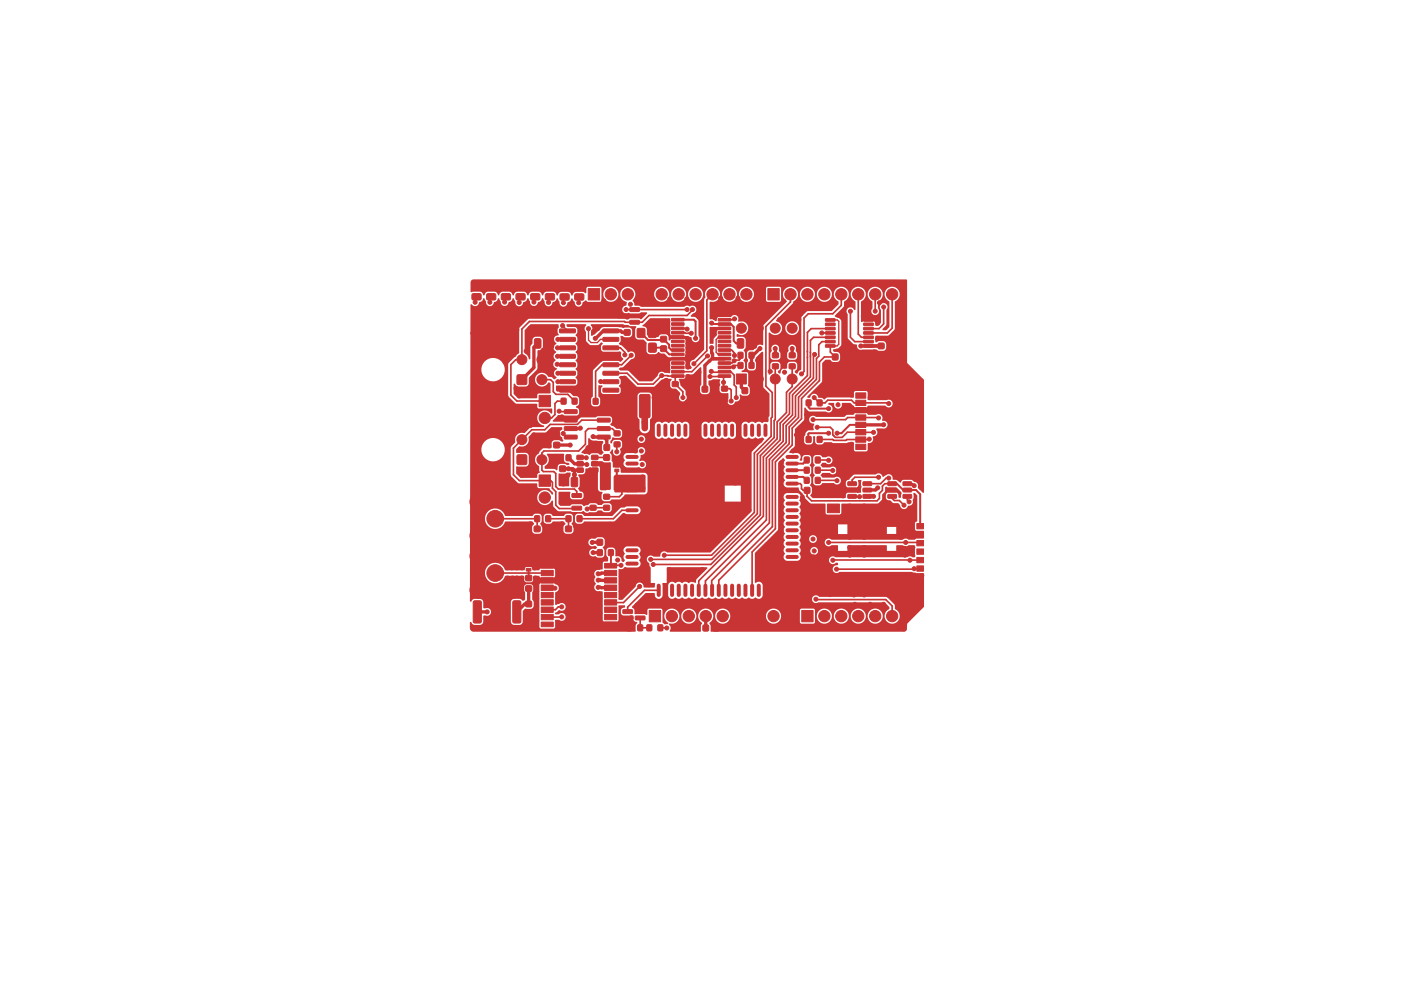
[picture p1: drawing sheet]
<svg xmlns="http://www.w3.org/2000/svg" width="210mm" height="148mm" viewBox="0 0 210 148" stroke-linecap="round" stroke-linejoin="round" font-family="sans-serif">
<g fill="#c83434" stroke="#c83434" stroke-width=".15">
<path d="M110.6 50.8h.6l.3 .1v1.1l-.2 .2h-.6l-.2-.1z"/>
<path d="M112.5 50.8h.6l.3 .1v1.1l-.2 .2h-.6l-.2-.1z"/>
<path d="M92.2 69.7h.5l.1 .3h-.6z"/>
<path d="M92.2 70.4h.5l.1 .3h-.6z"/>
<path d="M120.6 71.6h.7v.8h-.7z"/>
<path d="M122.2 71.6h.7v.8h-.7z"/>
<path d="M78.8 90.2h.9v.8h-.9z"/>
<path d="M78.8 91.7h.9v.8h-.9z"/>
<path d="M120.6 73.1h.8v.8h-.8z"/>
<path d="M122.1 73.1h.8v.8h-.8z"/>
<path d="M95.6 49.3h1v1.3h-1z"/>
<path d="M95.6 51.5h1v1.3h-1z"/>
<path d="M97.3 51.5h1v1.3h-1z"/>
<path d="M97.3 49.3h1v1.3h-1z"/>
<path d="M137.4 78.5h1v.8h-1z"/>
<path d="M137.4 81h1v.8h-1z"/>
<path d="M137.4 83.6h1v.8h-1z"/>
<path d="M137.4 79.8h1v.8h-1z"/>
<path d="M137.4 82.3h1v.8h-1z"/>
<path d="M137.4 84.9h1v.8h-1z"/>
<path d="M124 75.6h1.8v1.3h-1.8z"/>
<path d="M124 87.3h1.8v1.3h-1.8z"/>
<path d="M132.8 75.6h1.8v1.3h-1.8z"/>
<path d="M132.8 87.3h1.8v1.3h-1.8z"/>
<path d="M95.9 59.2l1.3-.1 .2 .2v3.1l-.1 .2h-1.2l-.2-.1z"/>
<path d="M95.9 53.6l1.3-.1 .2 .2v3.1l-.1 .2h-1.2l-.2-.1z"/>
<path d="M81.8 42.2h1.2l.1 .2v.6l-.2 .1h-1l-.2-.2z"/>
<path d="M81.8 44.1l1.2-.1 .1 .3v.5l-.2 .2h-1l-.2-.2z"/>
<path d="M84.9 68.2h.7v.9h-.7z"/>
<path d="M83.2 68.2h.7v.9h-.7z"/>
<path d="M85.7 71.6h.7l.2 .1v1.1l-.1 .2h-.6l-.3-.1z"/>
<path d="M87.6 71.6h.7l.2 .1v1.1l-.1 .2h-.6l-.3-.1z"/>
<path d="M83.9 49.4l2.2-.1 .2 .1v.4l-.2 .1h-2.1l-.1-.1z"/>
<path d="M83.9 50.6h2.2l.2 .1v.3l-.2 .2h-2.1l-.1-.2z"/>
<path d="M83.9 51.9h2.2l.2 .1v.3l-.2 .2h-2.1l-.1-.2z"/>
<path d="M83.9 53.2l2.2-.1 .2 .1v.4l-.2 .1h-2.1l-.1-.1z"/>
<path d="M83.9 54.4h2.2l.2 .1v.3l-.2 .2h-2.1l-.1-.2z"/>
<path d="M83.9 55.7h2.2l.2 .1v.3l-.2 .2h-2.1l-.1-.2z"/>
<path d="M83.9 57l2.2-.1 .2 .1v.4l-.2 .1h-2.1l-.1-.1z"/>
<path d="M83.9 58.3l2.2-.1 .2 .1v.4l-.2 .1h-2.1l-.1-.1z"/>
<path d="M90.4 58.3l2.2-.1 .2 .1v.4l-.2 .1h-2.1l-.1-.1z"/>
<path d="M90.4 57l2.2-.1 .2 .1v.4l-.2 .1h-2.1l-.1-.1z"/>
<path d="M90.4 55.7h2.2l.2 .1v.3l-.2 .2h-2.1l-.1-.2z"/>
<path d="M90.4 54.4h2.2l.2 .1v.3l-.2 .2h-2.1l-.1-.2z"/>
<path d="M90.4 53.2l2.2-.1 .2 .1v.4l-.2 .1h-2.1l-.1-.1z"/>
<path d="M90.4 51.9h2.2l.2 .1v.3l-.2 .2h-2.1l-.1-.2z"/>
<path d="M90.4 50.6h2.2l.2 .1v.3l-.2 .2h-2.1l-.1-.2z"/>
<path d="M90.4 49.4l2.2-.1 .2 .1v.4l-.2 .1h-2.1l-.1-.1z"/>
<path d="M90.6 93.3h1.8v.7h-1.8z"/>
<path d="M90.6 92.1h1.8v.8h-1.8z"/>
<path d="M90.6 91h1.8v.8h-1.8z"/>
<path d="M90.6 89.9h1.8v.8h-1.8z"/>
<path d="M90.6 88.8h1.8v.8h-1.8z"/>
<path d="M90.6 87.7h1.8v.8h-1.8z"/>
<path d="M90.6 86.6h1.8v.8h-1.8z"/>
<path d="M90.6 85.5h1.8v.8h-1.8z"/>
<path d="M90.6 84.5h1.8v.7h-1.8z"/>
<path d="M81.1 84.5h1.8v.7h-1.8z"/>
<path d="M81.1 85.5h1.8v.8h-1.8z"/>
<path d="M81.1 86.6h1.8v.8h-1.8z"/>
<path d="M81.1 87.7h1.8v.8h-1.8z"/>
<path d="M81.1 88.8h1.8v.8h-1.8z"/>
<path d="M81.1 89.9h1.8v.8h-1.8z"/>
<path d="M81.1 91h1.8v.8h-1.8z"/>
<path d="M81.1 92.1h1.8v.8h-1.8z"/>
<path d="M81.1 93.3h1.8v.7h-1.8z"/>
<path d="M78.9 84.5h.7v.4h-.7z"/>
<path d="M78.9 85.2h.7v.4h-.7z"/>
<path d="M107.7 47.8l1.7-.1 .1 .3-.1 .1h-1.6l-.1-.1z"/>
<path d="M107.7 48.4h1.7l.1 .3-.1 .1h-1.6l-.1-.1z"/>
<path d="M107.7 49.1l1.7-.1 .1 .3-.1 .1h-1.6l-.1-.1z"/>
<path d="M107.7 49.7h1.7l.1 .3-.1 .1h-1.6l-.1-.1z"/>
<path d="M107.7 50.4l1.7-.1 .1 .3-.1 .1h-1.6l-.1-.1z"/>
<path d="M107.7 51h1.7l.1 .3-.1 .1h-1.6l-.1-.1z"/>
<path d="M107.7 51.7l1.7-.1 .1 .3-.1 .1h-1.6l-.1-.1z"/>
<path d="M107.7 52.3h1.7l.1 .3-.1 .1h-1.6l-.1-.1z"/>
<path d="M107.7 53l1.7-.1 .1 .3-.1 .1h-1.6l-.1-.1z"/>
<path d="M107.7 53.6h1.7l.1 .3-.1 .1h-1.6l-.1-.1z"/>
<path d="M107.7 54.3l1.7-.1 .1 .3-.1 .1h-1.6l-.1-.1z"/>
<path d="M107.7 54.9h1.7l.1 .3-.1 .1h-1.6l-.1-.1z"/>
<path d="M107.7 55.6l1.7-.1 .1 .3-.1 .1h-1.6l-.1-.1z"/>
<path d="M107.7 56.2h1.7l.1 .3-.1 .1h-1.6l-.1-.1z"/>
<path d="M100.7 56.2h1.7l.1 .3-.1 .1h-1.6l-.2-.1z"/>
<path d="M100.7 55.6l1.7-.1 .1 .3-.1 .1h-1.6l-.2-.1z"/>
<path d="M100.7 54.9h1.7l.1 .3-.1 .1h-1.6l-.2-.1z"/>
<path d="M100.7 54.3l1.7-.1 .1 .3-.1 .1h-1.6l-.2-.1z"/>
<path d="M100.7 53.6h1.7l.1 .3-.1 .1h-1.6l-.2-.1z"/>
<path d="M100.7 53l1.7-.1 .1 .3-.1 .1h-1.6l-.2-.1z"/>
<path d="M100.7 52.3h1.7l.1 .3-.1 .1h-1.6l-.2-.1z"/>
<path d="M100.7 51.7l1.7-.1 .1 .3-.1 .1h-1.6l-.2-.1z"/>
<path d="M100.7 51h1.7l.1 .3-.1 .1h-1.6l-.2-.1z"/>
<path d="M100.7 50.4l1.7-.1 .1 .3-.1 .1h-1.6l-.2-.1z"/>
<path d="M100.7 49.7h1.7l.1 .3-.1 .1h-1.6l-.2-.1z"/>
<path d="M100.7 49.1l1.7-.1 .1 .3-.1 .1h-1.6l-.2-.1z"/>
<path d="M100.7 48.4h1.7l.1 .3-.1 .1h-1.6l-.2-.1z"/>
<path d="M100.7 47.8l1.7-.1 .1 .3-.1 .1h-1.6l-.2-.1z"/>
<path d="M127.1 72.3l1.2-.1 .1 .5-.2 .1h-1l-.1-.1z"/>
<path d="M127.1 73.2h1.2l.1 .5-.2 .1h-1l-.1-.2z"/>
<path d="M127.1 74.2l1.2-.1 .1 .5-.2 .1h-1l-.1-.1z"/>
<path d="M129.4 74.2l1.2-.1 .1 .5-.2 .1h-1.1l-.1-.1z"/>
<path d="M129.4 73.2h1.2l.1 .5-.2 .1h-1.1l-.1-.2z"/>
<path d="M129.4 72.3l1.2-.1 .1 .5-.2 .1h-1.1l-.1-.1z"/>
<path d="M92.1 71.5h.8v2h-.8z"/>
<path d="M90.1 71.5h.8v2h-.8z"/>
<path d="M84.8 78.9h.8v.8h-.8z"/>
<path d="M84.8 80.5h.8v.7h-.8z"/>
<path d="M80.8 59.3h1.7v1.7h-1.7z"/>
<path d="M77.6 56.3h1.3v1.3h-1.3z"/>
<path d="M120.9 60h.7v.8h-.7z"/>
<path d="M122.5 60h.7v.8h-.7z"/>
<path d="M133.1 72.3l1.2-.1 .1 .5-.2 .1h-1l-.1-.1z"/>
<path d="M133.1 73.2h1.2l.1 .5-.2 .1h-1l-.1-.2z"/>
<path d="M133.1 74.2l1.2-.1 .1 .5-.2 .1h-1l-.1-.1z"/>
<path d="M135.4 74.2l1.2-.1 .1 .5-.2 .1h-1.1l-.1-.1z"/>
<path d="M135.4 73.2h1.2l.1 .5-.2 .1h-1.1l-.1-.2z"/>
<path d="M135.4 72.3l1.2-.1 .1 .5-.2 .1h-1.1l-.1-.1z"/>
<path d="M110.7 52.9h.6v.8h-.6z"/>
<path d="M112.3 52.9h.7v.8h-.7z"/>
<path d="M129.5 51.7h1.4v.3l-1.4 .1z"/>
<path d="M129.5 51.1l1.4-.1v.4h-1.4z"/>
<path d="M129.5 50.4h1.4v.3l-1.4 .1z"/>
<path d="M129.5 49.8l1.4-.1v.4h-1.4z"/>
<path d="M129.5 49.1h1.4v.3l-1.4 .1z"/>
<path d="M129.5 48.5l1.4-.1v.4h-1.4z"/>
<path d="M129.5 47.8h1.4v.3l-1.4 .1z"/>
<path d="M123.8 47.8h1.3l.1 .3-1.4 .1z"/>
<path d="M123.8 48.5l1.3-.1 .1 .4h-1.4z"/>
<path d="M123.8 49.1h1.3l.1 .3-1.4 .1z"/>
<path d="M123.8 49.8l1.3-.1 .1 .4h-1.4z"/>
<path d="M123.8 50.4h1.3l.1 .3-1.4 .1z"/>
<path d="M123.8 51.1l1.3-.1 .1 .4h-1.4z"/>
<path d="M123.8 51.7h1.3l.1 .3-1.4 .1z"/>
<path d="M99.1 50.5h.8v.7h-.8z"/>
<path d="M99.1 48.9h.8v.8h-.8z"/>
<path d="M100.8 57.3h.8v.6h-.8z"/>
<path d="M100.8 58.9h.8v.7h-.8z"/>
<path d="M88.7 68.3h.8l.2 .1-.1 .4-.1 .1h-.7l-.1-.1z"/>
<path d="M88.7 69.2h.8l.2 .2-.1 .4-.1 .1h-.7l-.1-.2z"/>
<path d="M88.7 70.2h.8l.2 .1-.1 .4-.1 .1h-.7l-.1-.1z"/>
<path d="M86.5 70.2h.8l.2 .1-.1 .4-.1 .1h-.7l-.1-.1z"/>
<path d="M86.5 69.2h.8l.2 .2-.1 .4-.1 .1h-.7l-.1-.2z"/>
<path d="M86.5 68.3h.8l.2 .1-.1 .4-.1 .1h-.7l-.1-.1z"/>
<path d="M90.5 68.2h.8v.8h-.8z"/>
<path d="M90.5 69.8h.8v.7h-.8z"/>
<path d="M73 42.2h1.2l.1 .2v.6l-.2 .1h-1l-.2-.2z"/>
<path d="M73 44.1l1.2-.1 .1 .3v.5l-.2 .2h-1l-.2-.2z"/>
<path d="M95.6 93.7h.7v.9h-.7z"/>
<path d="M94 93.7h.7v.9h-.7z"/>
<path d="M78.8 86.3h.9v.8h-.9z"/>
<path d="M78.8 87.9h.9v.7h-.9z"/>
<path d="M124.8 53.1h.8v.8h-.8z"/>
<path d="M126.4 53.1h.7v.8h-.7z"/>
<path d="M85.8 59.7h.7v.9h-.7z"/>
<path d="M84.1 59.7h.7v.9h-.7z"/>
<path d="M115.8 54.6h.8v.7h-.8z"/>
<path d="M115.8 52.9h.8v.7h-.8z"/>
<path d="M93.4 91.5l1.3-.1 .1 .5-.1 .1h-1.3l-.1-.1z"/>
<path d="M95.3 90.5h1.3l.1 .5-.2 .1h-1.2l-.1-.2z"/>
<path d="M95.3 92.4h1.3l.1 .5-.2 .1h-1.2l-.1-.2z"/>
<path d="M86.5 77.4h.7v.8h-.7z"/>
<path d="M84.9 77.4h.7v.8h-.7z"/>
<path d="M111.3 58.2h.7v.8h-.7z"/>
<path d="M112.8 58.2h.8v.8h-.8z"/>
<path d="M120.9 65.5h.7v.8h-.7z"/>
<path d="M122.5 65.5h.7v.8h-.7z"/>
<path d="M120.6 70.1h.7v.8h-.7z"/>
<path d="M122.2 70.1h.7v.8h-.7z"/>
<path d="M99.1 51.9h.8v.8h-.8z"/>
<path d="M99.1 53.5h.8v.7h-.8z"/>
<path d="M97 93.7h.7v.9h-.7z"/>
<path d="M98.6 93.7h.7v.9h-.7z"/>
<path d="M88.5 74.1h.8v.7h-.8z"/>
<path d="M88.5 75.8h.8v.7h-.8z"/>
<path d="M128.3 66.6h1.5v.8h-1.5z"/>
<path d="M128.3 65.5h1.5v.8h-1.5z"/>
<path d="M128.3 64.4h1.5v.8h-1.5z"/>
<path d="M128.3 63.3h1.5v.8h-1.5z"/>
<path d="M128.3 62.2h1.5v.8h-1.5z"/>
<path d="M128.3 61.1h1.5v.8h-1.5z"/>
<path d="M128.3 60h1.5v.8h-1.5z"/>
<path d="M128.3 58.9h1.5v.8h-1.5z"/>
<path d="M125.5 70.1l.3-.1h1.5l.1 .3v1l-.3 .1-1.5-.1-.2-.3z"/>
<path d="M133.8 70.1l.3-.1h1.5l.1 .3v1l-.3 .1-1.5-.1-.2-.3z"/>
<path d="M125.5 56.4l.3-.2 1.5 .1 .1 .3v.9l-.3 .2-1.5-.1-.2-.3z"/>
<path d="M133.8 56.4l.3-.2 1.5 .1 .1 .3v.9l-.3 .2-1.5-.1-.2-.3z"/>
<path d="M120.6 68.6h.7v.8h-.7z"/>
<path d="M122.2 68.6h.7v.8h-.7z"/>
<path d="M85.8 75.9h1.3l.1 .5-.2 .1h-1.2l-.1-.2z"/>
<path d="M85.8 74h1.3l.1 .5-.2 .1h-1.2l-.1-.2z"/>
<path d="M83.9 75h1.3l.1 .5h-.1h-1.3l-.1-.1z"/>
<path d="M89.5 80.9h.8v.8h-.8z"/>
<path d="M91.1 80.9h.8v.8h-.8z"/>
<path d="M131.7 51.5h.8v.8h-.8z"/>
<path d="M131.7 53h.8v.8h-.8z"/>
<path d="M89.6 82.5h.7v.8h-.7z"/>
<path d="M91.2 82.5h.7v.8h-.7z"/>
<path d="M80.8 71.2h1.7v1.7h-1.7z"/>
<path d="M105.4 93.8h.8v.8h-.8z"/>
<path d="M107 93.8h.7v.8h-.7z"/>
<path d="M77.6 68.3h1.3v1.3h-1.3z"/>
<path d="M88.9 59.8h.7v.8h-.7z"/>
<path d="M90.6 59.8h.7v.8h-.7z"/>
<path d="M84.6 61.5l1.8-.1 .1 .5-.1 .1h-1.7l-.1-.1z"/>
<path d="M84.6 62.7h1.8l.1 .5-.1 .1h-1.7l-.1-.2z"/>
<path d="M84.6 64h1.8l.1 .5-.1 .1h-1.7l-.1-.2z"/>
<path d="M84.6 65.3h1.8l.1 .4-.1 .1h-1.7l-.1-.1z"/>
<path d="M89.6 65.3h1.8l.1 .4-.2 .1h-1.7l-.1-.1z"/>
<path d="M89.6 64h1.8l.1 .5-.2 .1h-1.7l-.1-.2z"/>
<path d="M89.6 62.7h1.8l.1 .5-.2 .1h-1.7l-.1-.2z"/>
<path d="M89.6 61.5l1.8-.1 .1 .5-.2 .1h-1.7l-.1-.1z"/>
<path d="M108.2 59.6h.8v.7h-.8z"/>
<path d="M108.2 57.9h.8v.7h-.8z"/>
<path d="M110.4 56.1h1.5v1.5h-1.5z"/>
<path d="M75.2 42.2h1.2l.1 .2v.6l-.2 .1h-1l-.2-.2z"/>
<path d="M75.2 44.1l1.2-.1 .1 .3v.5l-.2 .2h-1l-.2-.2z"/>
<path d="M86.2 42.2h1.2l.1 .2v.6l-.2 .1h-1l-.2-.2z"/>
<path d="M86.2 44.1h1.2l.1 .2v.6l-.2 .1h-1l-.2-.2z"/>
<path d="M105.3 57.9h.7v.9h-.7z"/>
<path d="M103.7 57.9h.8v.9h-.8z"/>
<path d="M112.3 54.4h.7v.8h-.7z"/>
<path d="M110.7 54.4h.6v.8h-.6z"/>
<path d="M71 90.2l.9-.1 .2 .1 .1 3-.2 .2h-.8l-.2-.1z"/>
<path d="M76.9 90.2l.9-.1 .3 .1v3l-.2 .2h-.8l-.2-.1z"/>
<path d="M94.4 48.1l1.4-.1v.5l-.1 .1h-1.2l-.1-.1z"/>
<path d="M94.4 46.2l1.4-.1v.5l-.1 .1h-1.2l-.1-.1z"/>
<path d="M92.6 47.1h1.3l.1 .5-.2 .1h-1.2l-.1-.2z"/>
<path d="M118.3 52.9h.9v.7h-.9z"/>
<path d="M118.3 54.6h.9v.7h-.9z"/>
<path d="M81.8 77.4h.7v.8h-.7z"/>
<path d="M80.2 77.4h.7v.8h-.7z"/>
<path d="M90.5 75.8h.8v.7h-.8z"/>
<path d="M90.5 74.1h.8v.7h-.8z"/>
<path d="M80.1 78.9h.8v.8h-.8z"/>
<path d="M80.1 80.5h.8v.7h-.8z"/>
<path d="M79.6 42.2h1.2l.1 .2v.6l-.2 .1h-1l-.2-.2z"/>
<path d="M79.6 44.1l1.2-.1 .1 .3v.5l-.2 .2h-1l-.2-.2z"/>
<path d="M92.1 64.6h.8v.7h-.8z"/>
<path d="M92.1 66.3h.8v.7h-.8z"/>
<path d="M83.9 69.9h.8v.8h-.8z"/>
<path d="M83.9 71.5h.8v.7h-.8z"/>
<path d="M97.3 91.5h1.7v1.7h-1.7z"/>
<path d="M77.4 42.2h1.2l.1 .2v.6l-.2 .1h-1l-.2-.2z"/>
<path d="M77.4 44.1l1.2-.1 .1 .3v.5l-.2 .2h-1l-.2-.2z"/>
<path d="M93.6 51h.8v.8h-.8z"/>
<path d="M93.6 49.5h.8v.7h-.8z"/>
<path d="M84 42.2h1.2l.1 .2v.6l-.2 .1h-1l-.2-.2z"/>
<path d="M84 44.1h1.2l.1 .2v.6l-.2 .1h-1l-.2-.2z"/>
<path d="M90.6 66.7h.7v.8h-.7z"/>
<path d="M89 66.7h.8v.8h-.8z"/>
<path d="M83 66.4h.8v.7h-.8z"/>
<path d="M83 64.8h.8v.8h-.8z"/>
<path d="M70.8 42.2h1.2l.1 .2v.6l-.2 .1h-1l-.2-.2z"/>
<path d="M70.8 44.1l1.2-.1 .1 .3v.5l-.2 .2h-1l-.2-.2z"/>
<path d="M120.2 91.5h1.7v1.7h-1.7z"/>
<path d="M115.1 43.3h1.7v1.7h-1.7z"/>
<path d="M88.2 43.3h1.7v1.7h-1.7z"/>
<path d="M80.2 50.8h.6l.3 .1v1.1l-.2 .2h-.6l-.2-.1z"/>
<path d="M82.1 50.8h.6l.3 .1v1.1l-.2 .2h-.6l-.2-.1z"/>
<circle cx="81.7" cy="62.7" r=".85"/>
<circle cx="78.2" cy="53.9" r=".75"/>
<circle cx="81.2" cy="56.9" r=".75"/>
<circle cx="81.2" cy="53.9" r=".75"/>
<circle cx="74.2" cy="77.8" r="1.25"/>
<circle cx="76.8" cy="80.3" r="1.25"/>
<circle cx="76.8" cy="75.2" r="1.25"/>
<circle cx="71.7" cy="80.3" r="1.25"/>
<circle cx="71.7" cy="75.2" r="1.25"/>
<circle cx="81.7" cy="74.6" r=".85"/>
<circle cx="78.2" cy="65.9" r=".75"/>
<circle cx="81.2" cy="68.9" r=".75"/>
<circle cx="81.2" cy="65.9" r=".75"/>
<circle cx="74.2" cy="85.9" r="1.25"/>
<circle cx="76.8" cy="88.5" r="1.25"/>
<circle cx="76.8" cy="83.4" r="1.25"/>
<circle cx="71.7" cy="88.5" r="1.25"/>
<circle cx="71.7" cy="83.4" r="1.25"/>
<circle cx="111.1" cy="49.2" r=".75"/>
<circle cx="113.7" cy="49.2" r=".75"/>
<circle cx="116.2" cy="49.2" r=".75"/>
<circle cx="118.7" cy="49.2" r=".75"/>
<circle cx="118.7" cy="56.8" r=".75"/>
<circle cx="116.2" cy="56.8" r=".75"/>
<circle cx="113.7" cy="56.8" r=".75"/>
<circle cx="100.7" cy="92.4" r=".85"/>
<circle cx="103.3" cy="92.4" r=".85"/>
<circle cx="105.8" cy="92.4" r=".85"/>
<circle cx="108.3" cy="92.4" r=".85"/>
<circle cx="110.9" cy="92.4" r=".85"/>
<circle cx="113.4" cy="92.4" r=".85"/>
<circle cx="116" cy="92.4" r=".85"/>
<circle cx="123.6" cy="92.4" r=".85"/>
<circle cx="126.1" cy="92.4" r=".85"/>
<circle cx="128.7" cy="92.4" r=".85"/>
<circle cx="131.2" cy="92.4" r=".85"/>
<circle cx="133.7" cy="92.4" r=".85"/>
<circle cx="118.5" cy="44.1" r=".85"/>
<circle cx="121" cy="44.1" r=".85"/>
<circle cx="123.6" cy="44.1" r=".85"/>
<circle cx="126.1" cy="44.1" r=".85"/>
<circle cx="128.7" cy="44.1" r=".85"/>
<circle cx="131.2" cy="44.1" r=".85"/>
<circle cx="133.7" cy="44.1" r=".85"/>
<circle cx="91.6" cy="44.1" r=".85"/>
<circle cx="94.1" cy="44.1" r=".85"/>
<circle cx="96.6" cy="44.1" r=".85"/>
<circle cx="99.2" cy="44.1" r=".85"/>
<circle cx="101.7" cy="44.1" r=".85"/>
<circle cx="104.3" cy="44.1" r=".85"/>
<circle cx="106.8" cy="44.1" r=".85"/>
<circle cx="109.3" cy="44.1" r=".85"/>
<circle cx="111.9" cy="44.1" r=".85"/>
<circle cx="80" cy="82.5" r=".3"/>
<circle cx="87.5" cy="80" r=".3"/>
<circle cx="82.5" cy="80" r=".3"/>
<circle cx="82.5" cy="82.5" r=".3"/>
<circle cx="87.5" cy="82.5" r=".3"/>
<circle cx="85" cy="82.5" r=".3"/>
<circle cx="87.5" cy="85" r=".3"/>
<circle cx="85" cy="85" r=".3"/>
<circle cx="85" cy="87.5" r=".3"/>
<circle cx="85" cy="90" r=".3"/>
<circle cx="87.5" cy="90" r=".3"/>
<circle cx="87.5" cy="87.5" r=".3"/>
<circle cx="87.2" cy="90.8" r=".3"/>
<circle cx="86.2" cy="78.9" r=".3"/>
<circle cx="87.5" cy="78.9" r=".3"/>
<circle cx="92.5" cy="78.5" r=".3"/>
<circle cx="91.4" cy="80.4" r=".3"/>
<circle cx="91.4" cy="78.6" r=".3"/>
<circle cx="88" cy="69.7" r=".3"/>
<circle cx="87.9" cy="68.6" r=".3"/>
<circle cx="88.1" cy="67.1" r=".3"/>
<circle cx="89.6" cy="49.3" r=".3"/>
<circle cx="89.2" cy="50.7" r=".3"/>
<circle cx="88.2" cy="49.3" r=".3"/>
<circle cx="95.9" cy="87.9" r=".3"/>
<circle cx="110.4" cy="59.6" r=".3"/>
<circle cx="94.6" cy="53.3" r=".3"/>
<circle cx="93.9" cy="46.4" r=".3"/>
<circle cx="130.3" cy="65.8" r=".3"/>
<circle cx="137" cy="85.3" r=".3"/>
<circle cx="84.4" cy="65" r=".3"/>
<circle cx="108.5" cy="57.3" r=".3"/>
<circle cx="117.1" cy="79.6" r=".3"/>
<circle cx="126.4" cy="74.4" r=".3"/>
<circle cx="127.6" cy="66.6" r=".3"/>
<circle cx="120.3" cy="74.6" r=".3"/>
<circle cx="117.3" cy="73.6" r=".3"/>
<circle cx="117.1" cy="69.4" r=".3"/>
<circle cx="106.6" cy="55.7" r=".3"/>
<circle cx="99.2" cy="56.3" r=".3"/>
<circle cx="129" cy="51.9" r=".3"/>
<circle cx="104.3" cy="50.7" r=".3"/>
<circle cx="96.1" cy="65.8" r=".3"/>
<circle cx="118.7" cy="52.3" r=".3"/>
<circle cx="133.2" cy="60.5" r=".3"/>
<circle cx="133.2" cy="71.7" r=".3"/>
<circle cx="84.2" cy="91" r=".3"/>
<circle cx="117.6" cy="55.8" r=".3"/>
<circle cx="132.5" cy="46" r=".3"/>
<circle cx="101.3" cy="59.9" r=".3"/>
<circle cx="98" cy="59.6" r=".3"/>
<circle cx="93.6" cy="56.7" r=".3"/>
<circle cx="127.5" cy="46.7" r=".3"/>
<circle cx="131.2" cy="46.7" r=".3"/>
<circle cx="73.4" cy="45.3" r=".3"/>
<circle cx="71.2" cy="45.3" r=".3"/>
<circle cx="116.2" cy="52.3" r=".3"/>
<circle cx="93.2" cy="71.7" r=".3"/>
<circle cx="113.9" cy="52.3" r=".3"/>
<circle cx="75.6" cy="45.3" r=".3"/>
<circle cx="84.3" cy="48.8" r=".3"/>
<circle cx="123.2" cy="49.9" r=".3"/>
<circle cx="122.1" cy="53.1" r=".3"/>
<circle cx="83.6" cy="50.9" r=".3"/>
<circle cx="83.6" cy="52.2" r=".3"/>
<circle cx="96.6" cy="64.2" r=".3"/>
<circle cx="96.1" cy="67.6" r=".3"/>
<circle cx="83.6" cy="56" r=".3"/>
<circle cx="96.6" cy="63.3" r=".3"/>
<circle cx="83.6" cy="53.4" r=".3"/>
<circle cx="83.6" cy="57.2" r=".3"/>
<circle cx="96.3" cy="69.7" r=".3"/>
<circle cx="96.3" cy="71.5" r=".3"/>
<circle cx="96.3" cy="72.5" r=".3"/>
<circle cx="96.4" cy="73.2" r=".3"/>
<circle cx="121.9" cy="62.9" r=".3"/>
<circle cx="103.6" cy="50" r=".3"/>
<circle cx="97.9" cy="84.6" r=".3"/>
<circle cx="99.6" cy="83.3" r=".3"/>
<circle cx="85.9" cy="70.4" r=".3"/>
<circle cx="103.8" cy="46.4" r=".3"/>
<circle cx="87" cy="64.2" r=".3"/>
<circle cx="85.5" cy="66.7" r=".3"/>
<circle cx="88.9" cy="65.5" r=".3"/>
<circle cx="83.5" cy="54.6" r=".3"/>
<circle cx="90" cy="57.2" r=".3"/>
<circle cx="103" cy="49.3" r=".3"/>
<circle cx="103" cy="46.4" r=".3"/>
<circle cx="135.8" cy="81.3" r=".3"/>
<circle cx="130.9" cy="64.8" r=".3"/>
<circle cx="130.9" cy="74.4" r=".3"/>
<circle cx="122.3" cy="89.9" r=".3"/>
<circle cx="93.7" cy="53.2" r=".3"/>
<circle cx="80" cy="45.3" r=".3"/>
<circle cx="77.8" cy="45.4" r=".3"/>
<circle cx="86.7" cy="45.4" r=".3"/>
<circle cx="84.5" cy="45.4" r=".3"/>
<circle cx="82.2" cy="45.4" r=".3"/>
<circle cx="125.6" cy="60.7" r=".3"/>
<circle cx="99.9" cy="94.2" r=".3"/>
<circle cx="85.2" cy="70.3" r=".3"/>
<circle cx="86.1" cy="71.2" r=".3"/>
<circle cx="124.2" cy="61.3" r=".3"/>
<circle cx="125.5" cy="65" r=".3"/>
<circle cx="112.6" cy="57.6" r=".3"/>
<circle cx="95.3" cy="67.6" r=".3"/>
<circle cx="103" cy="60.3" r=".3"/>
<circle cx="98" cy="63.1" r=".3"/>
<circle cx="103.9" cy="66.1" r=".3"/>
<circle cx="124.2" cy="65" r=".3"/>
<circle cx="114.9" cy="81.9" r=".3"/>
<circle cx="138" cy="57.1" r=".3"/>
<circle cx="113.5" cy="86.8" r=".3"/>
<circle cx="135.5" cy="54.5" r=".3"/>
<circle cx="113.5" cy="83.5" r=".3"/>
<circle cx="138" cy="70.4" r=".3"/>
<circle cx="102.4" cy="59.6" r=".3"/>
<circle cx="122" cy="82.6" r=".3"/>
<circle cx="131.7" cy="62.7" r=".3"/>
<circle cx="131.7" cy="71.6" r=".3"/>
<circle cx="77" cy="53.1" r=".3"/>
<circle cx="79.5" cy="78.5" r=".3"/>
<circle cx="79.8" cy="56.7" r=".3"/>
<circle cx="75.8" cy="59.5" r=".3"/>
<circle cx="75.7" cy="54.3" r=".3"/>
<circle cx="81.2" cy="46.8" r=".3"/>
<circle cx="74.3" cy="48.6" r=".3"/>
<circle cx="78.9" cy="46.8" r=".3"/>
<circle cx="76.7" cy="46.8" r=".3"/>
<circle cx="72.4" cy="46.8" r=".3"/>
<circle cx="70.9" cy="50" r=".3"/>
<circle cx="78.9" cy="47.6" r=".3"/>
<circle cx="74.5" cy="46.8" r=".3"/>
<circle cx="72.5" cy="43.5" r=".3"/>
<circle cx="74.8" cy="43.5" r=".3"/>
<circle cx="72" cy="48.7" r=".3"/>
<circle cx="76.6" cy="48.5" r=".3"/>
<circle cx="93.1" cy="84.8" r=".3"/>
<circle cx="73" cy="91.8" r=".3"/>
<circle cx="131.6" cy="73.2" r=".3"/>
<circle cx="93.2" cy="73.2" r=".3"/>
<circle cx="132.5" cy="63.7" r=".3"/>
<circle cx="104" cy="54.5" r=".3"/>
<circle cx="93.2" cy="72.5" r=".3"/>
<circle cx="135.5" cy="75.8" r=".3"/>
<circle cx="106.4" cy="56.5" r=".3"/>
<circle cx="106.7" cy="52.1" r=".3"/>
<circle cx="121.9" cy="83.5" r=".3"/>
<circle cx="93.3" cy="81.9" r=".3"/>
<circle cx="93.5" cy="77.4" r=".3"/>
<circle cx="121.8" cy="87.4" r=".3"/>
<circle cx="122.5" cy="64.1" r=".3"/>
<circle cx="122" cy="59.6" r=".3"/>
<circle cx="94.5" cy="45.6" r=".3"/>
<circle cx="78.2" cy="86.7" r=".3"/>
<circle cx="76.7" cy="85.2" r=".3"/>
<circle cx="80.3" cy="86.7" r=".3"/>
<circle cx="76.1" cy="86.7" r=".3"/>
<circle cx="80.1" cy="85.2" r=".3"/>
<circle cx="76.1" cy="85.2" r=".3"/>
<circle cx="83.2" cy="88.2" r=".3"/>
<circle cx="77.5" cy="85.2" r=".3"/>
<circle cx="137" cy="72.8" r=".3"/>
<circle cx="77.5" cy="86.7" r=".3"/>
<circle cx="76.8" cy="86.7" r=".3"/>
<circle cx="78.2" cy="85.2" r=".3"/>
<circle cx="88.8" cy="81.3" r=".3"/>
<circle cx="88.9" cy="82.9" r=".3"/>
<circle cx="89.7" cy="87" r=".3"/>
<circle cx="89.7" cy="88.1" r=".3"/>
<circle cx="89.7" cy="86" r=".3"/>
<circle cx="131.6" cy="48.5" r=".3"/>
<circle cx="129.4" cy="47.4" r=".3"/>
<circle cx="131.8" cy="45.4" r=".3"/>
<circle cx="129.9" cy="45" r=".3"/>
<circle cx="106.7" cy="48.5" r=".3"/>
<circle cx="136.4" cy="84" r=".3"/>
<circle cx="136.3" cy="75.2" r=".3"/>
<circle cx="124.8" cy="70.5" r=".3"/>
<circle cx="97.5" cy="83.9" r=".3"/>
<circle cx="124.2" cy="81.3" r=".3"/>
<circle cx="109.6" cy="60.1" r=".3"/>
<circle cx="124.8" cy="84" r=".3"/>
<circle cx="125.5" cy="72.1" r=".3"/>
<circle cx="125.4" cy="85.4" r=".3"/>
<circle cx="84.2" cy="92.5" r=".3"/>
<circle cx="106.1" cy="53.4" r=".3"/>
<circle cx="110" cy="54.1" r=".3"/>
<circle cx="124.2" cy="69" r=".3"/>
<circle cx="93.8" cy="86.8" r=".3"/>
<circle cx="93.7" cy="85.7" r=".3"/>
<circle cx="95.6" cy="53.6" r=".3"/>
<circle cx="97.3" cy="87.7" r=".3"/>
<circle cx="76.2" cy="66.9" r=".3"/>
<circle cx="82.3" cy="65.1" r=".3"/>
<circle cx="82.3" cy="66.9" r=".3"/>
<circle cx="79.5" cy="63.8" r=".3"/>
<circle cx="77.9" cy="59.4" r=".3"/>
<circle cx="77.3" cy="58.2" r=".3"/>
<circle cx="77.9" cy="67.5" r=".3"/>
<circle cx="80" cy="65.2" r=".3"/>
<circle cx="128" cy="89.2" r=".3"/>
<circle cx="76.2" cy="71.4" r=".3"/>
<circle cx="77.1" cy="60.9" r=".3"/>
<circle cx="80.4" cy="70.7" r=".3"/>
<circle cx="78.2" cy="71.3" r=".3"/>
<circle cx="104.8" cy="55.8" r=".3"/>
<circle cx="105.3" cy="85.4" r=".3"/>
<circle cx="92.1" cy="63.6" r=".3"/>
<circle cx="104.3" cy="53.1" r=".3"/>
<circle cx="103.1" cy="55.1" r=".3"/>
<circle cx="100.3" cy="85.4" r=".3"/>
<circle cx="103.9" cy="86.9" r=".3"/>
<circle cx="121" cy="81.9" r=".3"/>
<circle cx="102.2" cy="57.2" r=".3"/>
<circle cx="81.5" cy="78.8" r=".3"/>
<circle cx="103.1" cy="56.5" r=".3"/>
<circle cx="117.6" cy="54.9" r=".3"/>
<circle cx="84.2" cy="78.5" r=".3"/>
<circle cx="128.8" cy="74.5" r=".3"/>
<circle cx="110.2" cy="69.9" r=".3"/>
<circle cx="107.7" cy="69.9" r=".3"/>
<circle cx="107.7" cy="67.4" r=".3"/>
<circle cx="110.2" cy="72.4" r=".3"/>
<circle cx="107.7" cy="72.4" r=".3"/>
<circle cx="110.2" cy="67.4" r=".3"/>
<circle cx="92.5" cy="67.8" r=".3"/>
<circle cx="109.9" cy="55" r=".3"/>
<circle cx="83.2" cy="69.9" r=".3"/>
<circle cx="107.8" cy="60.5" r=".3"/>
<circle cx="97.7" cy="79.9" r=".3"/>
<circle cx="102.7" cy="77.4" r=".3"/>
<circle cx="100.2" cy="77.4" r=".3"/>
<circle cx="102.7" cy="79.9" r=".3"/>
<circle cx="100.2" cy="79.9" r=".3"/>
<circle cx="102.7" cy="72.4" r=".3"/>
<circle cx="100.2" cy="67.4" r=".3"/>
<circle cx="100.2" cy="72.4" r=".3"/>
<circle cx="97.7" cy="77.4" r=".3"/>
<circle cx="100.2" cy="69.9" r=".3"/>
<circle cx="76.2" cy="50.2" r=".3"/>
<circle cx="77.5" cy="49.5" r=".3"/>
<circle cx="79.5" cy="49.2" r=".3"/>
<circle cx="78.9" cy="52.6" r=".3"/>
<circle cx="81.4" cy="52.5" r=".3"/>
<circle cx="74.4" cy="51" r=".3"/>
<circle cx="87.3" cy="50.2" r=".3"/>
<circle cx="73.7" cy="52.5" r=".3"/>
<circle cx="77" cy="43.5" r=".3"/>
<circle cx="97.9" cy="44.8" r=".3"/>
<circle cx="102.9" cy="44.8" r=".3"/>
<circle cx="108" cy="44.7" r=".3"/>
<circle cx="87.7" cy="45.6" r=".3"/>
<circle cx="100.4" cy="44.8" r=".3"/>
<circle cx="79.1" cy="43.5" r=".3"/>
<circle cx="95.5" cy="44.8" r=".3"/>
<circle cx="111.1" cy="47.8" r=".3"/>
<circle cx="83.6" cy="43.5" r=".3"/>
<circle cx="81.3" cy="43.5" r=".3"/>
<circle cx="85.7" cy="43.5" r=".3"/>
<circle cx="90.5" cy="45.1" r=".3"/>
<circle cx="113.9" cy="66.1" r=".3"/>
<circle cx="114.8" cy="62.9" r=".3"/>
<circle cx="110.7" cy="62.9" r=".3"/>
<circle cx="112.3" cy="76.5" r=".3"/>
<circle cx="112.3" cy="67.5" r=".3"/>
<circle cx="103.8" cy="62.9" r=".3"/>
<circle cx="83.8" cy="61.7" r=".3"/>
<circle cx="104.8" cy="66.1" r=".3"/>
<circle cx="120.1" cy="56.1" r=".3"/>
<circle cx="122.3" cy="45" r=".3"/>
<circle cx="119.8" cy="45" r=".3"/>
<circle cx="117.5" cy="45.1" r=".3"/>
<circle cx="112.3" cy="47.1" r=".3"/>
<circle cx="113.9" cy="44.5" r=".3"/>
<circle cx="118.2" cy="47.1" r=".3"/>
<circle cx="120" cy="47.1" r=".3"/>
<circle cx="124.8" cy="45" r=".3"/>
<circle cx="107.1" cy="47.6" r=".3"/>
<circle cx="116.8" cy="47.9" r=".3"/>
<circle cx="119.8" cy="47.9" r=".3"/>
<circle cx="110.6" cy="44.7" r=".3"/>
<circle cx="115.5" cy="47" r=".3"/>
<circle cx="130" cy="61.5" r=".3"/>
<circle cx="115.4" cy="55.7" r=".3"/>
<circle cx="130.4" cy="59.6" r=".3"/>
<circle cx="127.6" cy="59.2" r=".3"/>
<circle cx="120.9" cy="62.2" r=".3"/>
<circle cx="118.9" cy="67.6" r=".3"/>
<circle cx="119.4" cy="65.2" r=".3"/>
<circle cx="135" cy="80.6" r=".3"/>
<circle cx="137.2" cy="71.8" r=".3"/>
<circle cx="129.5" cy="75.9" r=".3"/>
<circle cx="104.8" cy="62.9" r=".3"/>
<circle cx="96.3" cy="83.1" r=".3"/>
<circle cx="129.5" cy="80.6" r=".3"/>
<circle cx="97.4" cy="81.9" r=".3"/>
<circle cx="135" cy="76.9" r=".3"/>
<circle cx="138" cy="73.1" r=".3"/>
<circle cx="110.7" cy="66.1" r=".3"/>
<circle cx="105.2" cy="79.9" r=".3"/>
<circle cx="102.7" cy="67.4" r=".3"/>
<circle cx="110.2" cy="77.4" r=".3"/>
<circle cx="102.7" cy="69.9" r=".3"/>
<circle cx="105.2" cy="72.4" r=".3"/>
<circle cx="105.2" cy="67.4" r=".3"/>
<circle cx="105.2" cy="77.4" r=".3"/>
<circle cx="105.2" cy="69.9" r=".3"/>
<circle cx="131.6" cy="50.7" r=".3"/>
<circle cx="131.1" cy="52.8" r=".3"/>
<circle cx="127.4" cy="45" r=".3"/>
<circle cx="125.7" cy="47.3" r=".3"/>
<circle cx="110.1" cy="47.8" r=".3"/>
<circle cx="110.1" cy="53.3" r=".3"/>
<circle cx="135.6" cy="82.2" r=".3"/>
<circle cx="129.5" cy="83.2" r=".3"/>
<circle cx="127.4" cy="80.6" r=".3"/>
<circle cx="129.5" cy="82.1" r=".3"/>
<circle cx="135.6" cy="83.2" r=".3"/>
<circle cx="100.3" cy="86.9" r=".3"/>
<circle cx="127.4" cy="75.9" r=".3"/>
<circle cx="127.4" cy="83.2" r=".3"/>
<circle cx="126.2" cy="77.4" r=".3"/>
<circle cx="127.4" cy="82.1" r=".3"/>
<circle cx="121.9" cy="80.8" r=".3"/>
<circle cx="92.6" cy="84" r=".3"/>
<circle cx="84.5" cy="72.6" r=".3"/>
<circle cx="106.9" cy="49.6" r=".3"/>
<circle cx="124.3" cy="84.9" r=".3"/>
<circle cx="103.1" cy="53.4" r=".3"/>
<circle cx="115.3" cy="89" r=".3"/>
<circle cx="124.4" cy="89.2" r=".3"/>
<circle cx="110.4" cy="90.1" r=".3"/>
<circle cx="115.3" cy="87.4" r=".3"/>
<circle cx="94.6" cy="92.6" r=".3"/>
<circle cx="114.3" cy="90.1" r=".3"/>
<circle cx="93.3" cy="94.2" r=".3"/>
<circle cx="83.9" cy="90" r=".3"/>
<circle cx="138.2" cy="86.3" r=".3"/>
<circle cx="138" cy="90.9" r=".3"/>
<circle cx="130.4" cy="90.6" r=".3"/>
<circle cx="133.1" cy="89.2" r=".3"/>
<circle cx="128.1" cy="90.6" r=".3"/>
<circle cx="135.5" cy="94.3" r=".3"/>
<circle cx="129.5" cy="89.2" r=".3"/>
<circle cx="132.5" cy="90.6" r=".3"/>
<circle cx="136.4" cy="86.2" r=".3"/>
<circle cx="89" cy="49.7" r=".3"/>
<circle cx="98" cy="56.3" r=".3"/>
<circle cx="99.9" cy="57" r=".3"/>
<circle cx="92.8" cy="45.8" r=".3"/>
<circle cx="93.4" cy="70.2" r=".3"/>
<circle cx="88" cy="76.3" r=".3"/>
</g>
<g fill="none" stroke="#c83434" stroke-width=".6">
<path d="M94 79.5h1.4M94 78.5h1.4M94 77.5h1.4M94 76.5h1.4M94 75.5h1.4M94 74.5h1.4M94 73.5h1.4M94 72.5h1.4M94 71.5h1.4M94 70.5h1.4M94 69.5h1.4M94 68.5h1.4"/>
<path d="M98.7 63.8v1.4M99.7 63.8v1.4M100.7 63.8v1.4M101.7 63.8v1.4M102.7 63.8v1.4M103.7 63.8v1.4M104.7 63.8v1.4M105.7 63.8v1.4M106.7 63.8v1.4M107.7 63.8v1.4M108.7 63.8v1.4M109.7 63.8v1.4"/>
<path d="M110.7 63.8v1.4M111.7 63.8v1.4M112.7 63.8v1.4M113.7 63.8v1.4M114.7 63.8v1.4M118 79.5h1.4M118 78.5h1.4M118 77.5h1.4M118 76.5h1.4M118 75.5h1.4M118 74.5h1.4M118 73.5h1.4"/>
<path d="M118 72.5h1.4M118 71.5h1.4M118 70.5h1.4M118 69.5h1.4M118 68.5h1.4M94 84.5h1.4M94 83.5h1.4M94 82.5h1.4M94 81.5h1.4M94 80.5h1.4M98.7 87.8v1.4M99.7 87.8v1.4"/>
<path d="M100.7 87.8v1.4M101.7 87.8v1.4M102.7 87.8v1.4M103.7 87.8v1.4M104.7 87.8v1.4M105.7 87.8v1.4M106.7 87.8v1.4M107.7 87.8v1.4M108.7 87.8v1.4M109.7 87.8v1.4M110.7 87.8v1.4M111.7 87.8v1.4"/>
<path d="M112.7 87.8v1.4M113.7 87.8v1.4M114.7 87.8v1.4M118 84.5h1.4M118 83.5h1.4M118 82.5h1.4M118 81.5h1.4M118 80.5h1.4"/>
</g>
<g fill="none" stroke="#c83434" stroke-width=".25">
<path d="M78.2 53.9h-.9l-.7 .8v4.5l.9 .9h4.2M78.2 53.9h.1M81.2 56.9h1.3l.4 .4v1.4l.4 .4h1.8l1 1.1M91.6 56h2.4l1.6 1.6h2.3l1.3-1.3 2.4 .1M91.6 52.2h1.4l.7 .6v.4M93.9 46.4h9.1M94.6 53.3l-1.4 1.4h-2.9l-1 1v4.5M95.1 46.4h.1M101.5 49.2h1.4l.1 .1M101.5 56.4l-.3 .2v1l1.2 1.1v.9M101.5 49.9l2.1 .1M102.7 46.4h.1"/>
<path d="M103.3 50h.1M103.8 46.4l-.8 .9h-5.7l-1 1h-2.6l-.1-.1h-14.2l-1.2 1.1v4.6M106.1 53.4l-2.4 2.3h-2.1M106.6 55.7l.1 .1 2.8-.1 .5 .5v1.5l.4 .3v1.6M106.8 44.1l-.8 .9v7.6l-2 1.9M108.5 56.4v1.7l.1 .2h.8l.2 .2v1.6M108.6 56.4l-2.2 .1M108.6 52.5h1.1l.2 .2M109.9 52.7h.1M109.9 52.7l.2 .2v.4M110.1 53.3h.1M110.1 47.8l-.1 .1h-1.4"/>
<path d="M111 53.3v.5l-.2 .2h-.7l-.4 .4h-1.2M111 54.8h-.9l-.2 .3h-1.4M116.2 54.9v8l-.2 .2v2.5l-2.5 2.5v8.9l-6.8 6.9h-9.2M118.5 44.1v1.2l-3.7 3.7v8.9l1 1v3.6l-.2 .2v2.7l-2.5 2.5v8.9l-6.4 6.5h-7.1M118.7 54.9v3.1l-.8 .8v3.1l-1.4 1.4v2.5l-2.5 2.5v8.9l-7.4 7.4h-8.7M121 53.6h.1M121 52.7h.1M121.5 53.4h.1M121.5 52.9h.1M122 59.6l.8 .8h.9l.4-.4h3.5l.4 .4h5.1l.1 .1M122.1 53.1v.2l-.2 .2v3.2l-2.7 2.7v3l-1.4 1.4v2.6l-2.5 2.5v9.5l-8.6 8.7v1.4M123.2 49.9h1.3"/>
<path d="M124.5 51.9v.9l.7 .7h-1.6l-.8 .8v2.8l-2.7 2.7v3l-1.4 1.4v2.5l-2.5 2.6v10l-3.5 3.5v5.7M124.5 51.2h-1.3l-.5 .5v1.7l-.3 .4v3.1l-2.7 2.7v3l-1.4 1.4v2.6l-2.5 2.5v9.9l-8.1 8v1.5M124.5 50.6h-2.5l-.5 .4v5.5l-2.7 2.7v3l-1.4 1.4v2.6l-2.5 2.5v9.3l-9.2 9.1v1.4M124.5 49.3h-2.9l-.6 .5v6.5l-2.7 2.7v3.1l-1.4 1.4v2.5l-2.5 2.5v8.9l-9.7 9.7v1.4M126.1 44.1v1.7l-1.3 1.3h-3.6l-.7 .6v8l-.4 .4M127.5 46.7v3.9l.6 .6h2.1M128.7 44.1v6l.4 .5h1.1M131.2 44.1v2.6M132.5 46v2.6l-.7 .7h-1.6M133.7 44.1v5.1l-.7 .7h-2.8M74.2 77.8h6.3v1.5M82.2 77.8h3v1.5"/>
<path d="M83.8 61.7h1.8M84.4 65l.5 .5h.7M84.5 60.2h-1l-.3 .3v1.7l-.5 .5h-1M85.8 65.5l.2 .2M87 68.6h1M87 69.5h.6l.1 .2h.3M89.2 68.6h1.7M90.5 63h-3.3l-.6 .6h-4.1l-.8 .9h-2l-2.7 2.7v4l.9 .9h4.6l.3 .2v.9l.5 .5v2.1l.5 .5 2.7-.1M90.9 76.1h-2.6l-.3 .2M92.5 65l-.7-.7h-3.6l-.4 .4v1.9l-1.1 1h-5.2l-.3 .3v2.6l.2 .2h1.6l.3 .3v2l.4 .3h2.4l.4 .4v.6M92.5 66.6v1.2M93.2 73.2v.9l-.4 .4h-1.9"/>
<path d="M94.7 76.5h-1.5l-1.3 1.3h-5M118.7 72.5h1.3l.1 .2v.6l.3 .2h.6v.9l.7 .7h9.8l.3-.4v-.7l.5-.5v-.6l.3-.4h1.1M122.5 64.1h2l.3 .4v.7l.4 .4h1l.8-.8h3.9M122.6 69h1.6M122.6 70.5h2.2M122.6 72l2.9 .1M125 65.3h.1M127.7 74.4l1.1 .1M129 64.8h.1M130 74.4h.9M130.3 65.8l-3.4 .1-.1 .1-3.9-.1M131.7 62.7l-4.6-.1-.4 .3h-4.8"/>
<path d="M131.7 71.6h-3.6l-.4 .4v.5M133.2 71.7h-.4l-.8 .8h-2M133.7 74.4v.3l.3 .4h.8l.7 .7M136 72.5h.7l.3 .3M136 74.4v.6l.3 .2M74.2 85.9h7.8M79.2 85.4v1.3M84.2 92.5h-2.2M84.2 91h-.5l-.4 .4h-1.3M91.6 82.9l-.1 1.9M91.6 84.8h1.5M95.9 87.9l-2.4 2.5-2-.1"/>
<path d="M96 92.7v1.4h1.3M98.7 88.5h-2.1l-2.5 2.5v.7M99 94.1l.9 .1M122.3 89.9h10.5l.9 1v1.5M124.2 81.3h13.6l.1 .1M137.9 84h-13.1M137.9 85.3l-.9 .1h-11.6"/>
</g>
<g fill="none" stroke="#c83434" stroke-width=".5">
<path d="M80.6 51.5l-.6 .6v3l-1.8 1.8M90 57.2h.1M90.1 57.2h1.5M94 49.8h-.7l-.3-.2h-2.6l-1.2 1.1M106.7 52.1v.8l.1 .2v.6l.1 .1M108.6 53.8h-1.9l-1 1v3.6M110.9 57l.2-.2v1.3l.6 .5M112.6 53.3h.1M112.6 53.3v1.5M113.9 52.3l-1 1h-.3M116.2 52.3v1M118.7 52.3v1"/>
<path d="M129 51.9h3.1M83.4 66.7h2.1M84.3 70.3h1.4l.4 .4v1.6M85.2 68.6l.9 .9h.9M85.9 70.5h1.1M87 64.2l-1.4 .1M88.9 65.5h1.6l.5 .5v1.1M131.6 73.2l-.4 .3h-1.2M132.5 63.7h-3.5M71.5 91.8h1.5M79.2 90.6h-.5l-1.2 1.2M79.2 90.6h.1"/>
<path d="M79.2 88.3v2.3M88.9 82.9h1M89.7 88.1h1.8M89.7 87h1.8M89.9 81.3h-1.1M91.5 85.9h-1.3l-.2 .1h-.3M105.8 92.4v1.8"/>
</g>
<g fill="none" stroke="#c83434" stroke-width=".2">
<path d="M71.4 44.5l-.2 .2v.6M73.6 44.5l-.2 .2v.6M75.8 44.5l-.2 .2v.6M78 44.5l-.2 .2v.7M80.2 44.5l-.2 .2v.6M82.4 44.5l-.2 .2v.7M83.5 54.6l1.6 .1M83.6 52.2h1.5M83.6 53.4h1.5M83.6 50.9h1.5M83.6 56h1.5M83.6 57.2h1.5"/>
<path d="M84.3 48.8l.8 .8M84.6 44.5l-.1 .2v.7M86.8 44.5l-.1 .1v.8M88.2 49.3v1.7l.4 .4h.9l.5-.5h1.6M108.6 50.5h-.9l-.4 .4v1.9l.4 .3h.9M124.5 48h1l.2 .2v3.4l-.2 .3h-1"/>
</g>
<g fill="none" stroke="#c83434" stroke-width=".3">
<path d="M96.1 49.9l1 1.1h2.2l.2-.1 .8 .8v.4l.3 .4h1M97.8 52.1h1.5l1 1h1.2M101.5 47.9h2.5l.3 .3v2.5M106.7 48.5l.1 .1h2.7l.5 .4v2.1l.4 .4h.6M109.4 48.6h.1M92.5 70.5v2M118.7 71.5h1.7l.5 .5M120.9 70.5h-2.2M120.9 69l-.5 .5h-1.7M121.2 60.4v.7l.2 .2h2.8M124.2 65h-2.9l-.1 .1v.8M129 63.7h-1.6l-1.3 1.3h-.6"/>
<path d="M130 73.5h.4M133.7 72.5h.7l1 1h1.9M137.3 73.5h.1M137.3 73.5l.6 .6v4.8M82 88.1l1.2 .1"/>
</g>
<path d="M96.6 60.9v3.3" fill="none" stroke="#c83434" stroke-width="1"/>
<g fill="#c83434">
<path d="M88.7 69.3l1.5-.1 .4 .1 .9 .1 .1 3.9-.2 .2h-1.3l-.2-.2v-3a.32 .32 0 0 0-.4-.4l-.8-.1z"/>
<path d="M92.1 71.3l.2-.1h4.4l.1 .2v2.3l-.2 .2-4.4-.1-.1-.1z"/>
<path d="M83.7 71h1l.3-.1h.5v.5l-.2 .3v1.2h-1.4l-.1-.1z"/>
<path d="M77.8 66.9a1.16 1.16 0 0 0 1.4-1.4l.7-.6 1.9-.1 .9-.7h1.6a.45 .45 0 0 1-.3 .5 .73 .73 0 0 0 .3 1.1l.1 .5h-.2l-.5-.2-.8 .1-.2 .3-.1 .8h-1.2l-.5 .5-.1 .2a1.16 1.16 0 0 0 0 2.1l.1 .9-.3 .2-.1 .6h-2.4l-.7-.6v-1.2l1.5 .1 .3-.3 .1-1.3a.52 .52 0 0 0-.5-.5h-1.4v-.5z"/>
<path d="M82 68.1l2.5-.1v1a.56 .56 0 0 0 .7 .4l.1 .1a.23 .23 0 0 1-.1 .2 .23 .23 0 0 1-.3 0l-.3-.1h-.8l-.2 .2-.1 .7-.4-.2h-1.3l-.2-.1a.57 .57 0 0 1 .4-.6 1.23 1.23 0 0 0 0-1.5z"/>
<path d="M88.2 65.7h.1l.2 .2 .4 .2 1.5 .1v.2l-.2 .4 .1 .8a.29 .29 0 0 1 .2 .3 .29 .29 0 0 1-.3 .2l-.3 .1-.4-.2h-.9a.42 .42 0 0 1-.6 .1h-.4l-.4-.2v-.1l.9-1z"/>
<path d="M78.7 49.5l.9-.9h4l.1 .1 .1 .3-.2 .4v.6a.17 .17 0 0 1 .2 .2 .17 .17 0 0 1-.3 .1 .65 .65 0 0 0-.4 .6 .65 .65 0 0 0 .3 .6 .72 .72 0 0 0-.4 .7 .72 .72 0 0 0 .4 .6 .71 .71 0 0 0-.1 1.2 .68 .68 0 0 0-.4 .7 .68 .68 0 0 0 .6 .6v.1a.68 .68 0 0 0-.5 .6 .68 .68 0 0 0 .4 .6l-.2 .2h-.2a1.05 1.05 0 0 0-.9-.3 1.03 1.03 0 0 0-1.5-.3 1.03 1.03 0 0 0 .1 1.6 1.03 1.03 0 0 0 1.5-.5l.3 .2v1.5h-1.8l-.2 .2v.5h-2.8l-.7-.6v-1.5l.2-.1 .4 .5 1.4-.1 .3-.3v-1l1.2-1.3 .1-2.7a.75 .75 0 0 0 .8-.6v-1l-.2-.4-.3-.1h-.7l-.2 .1-.2 .3v.6l-.3 .5v1.8l-.1 .1-.1-.1a1.37 1.37 0 0 0-.7-.9z"/>
<path d="M106.4 49.1l3-.1a.27 .27 0 0 1 .1 .5h-1.9l-.1 .2v.5l-.5 .6-.1 .7-.5 .1v-.1z"/>
<path d="M70.7 42l.3-.1h64.9l.1 12.4 2.5 2.7v16.9h-.2l-.7-.7a.89 .89 0 0 0-.7-1.1l-.3-.1h-1.2l-.4 .4-.6-.4-.6-.1a.65 .65 0 0 0-.3-.7 .65 .65 0 0 0-.8 .1l-.3 .2-.1-.1a.61 .61 0 0 0-1.1-.2h-3.1h-.2l-.6 .7-.5 .3v.7l.3 .2h1.3l.3-.3-.1-.8h.5v.7l.1 .3-.1 .8-.5 .2-.3-.1h-1.1a.59 .59 0 0 0-.4 .7l-5 .1-.3-.4 .2-.4-.1-.9a.42 .42 0 0 1 0-.6l-.1-.9a.18 .18 0 0 1-.1-.2 .18 .18 0 0 1 .1-.2l.1-.3-.1-.9a.18 .18 0 0 1-.1-.1 .18 .18 0 0 1 .1-.2l.1-.2v-.7h.3v.7l.2 .4-.2 .4v.7l.2 .4-.2 .4v.7l.1 .2 .3 .2h.5l.5-.4 1.7 .1a.59 .59 0 0 0 .9 0 .59 .59 0 0 0 0-.9 .59 .59 0 0 0-.9 0h-1.7l-.3-.3 .3-.4h1a.61 .61 0 0 0 .9 .1 .61 .61 0 0 0 .1-.8 .61 .61 0 0 0-.9-.1h-1.1l-.2-.2a.31 .31 0 0 1 .2-.5h.5a.59 .59 0 0 0 .8 0 .59 .59 0 0 0 0-.8 .59 .59 0 0 0-.8 0h-.5l-.4-.4h-.6l-.3 .2-.1 .3h-.3l-.2-.4-.7-.1-.4 .3-.1 .6h-.3v-.2a.58 .58 0 0 0-.4-1h-1.2l.8-1 .1-1.3h1.3l.1 .8 .4 .3 .5-.1 .3-.1 .1-.2v-.7a.15 .15 0 0 1 .1-.2 .15 .15 0 0 1 .2 .2v.7l.1 .2 .3 .1h.6l.4-.3h1l.3 .1h2l.2-.1h.8l.1 .2v1l.2 .2 1.7-.1 .2-.1v-1l.1-.1a.64 .64 0 0 0 .6-.3 .64 .64 0 0 0 0-.6 .68 .68 0 0 0 .7-.4 .68 .68 0 0 0-.1-.8l.9-.1a.61 .61 0 0 0 .7-.6 .61 .61 0 0 0-.8-.5 .65 .65 0 0 0-.1-.8 .65 .65 0 0 0-.8-.1h-1.1l-.4-.3h-1.6l-.2 .3h-1l-.5 .3h-4.2a.61 .61 0 0 0-1 .2 .61 .61 0 0 0 .7 .8l.1 .2-.2 .3 .1 .5-1 .1-.2 .3-.3 .7h-1.3v-1.2l1.3-1.4 .1-1.9h.2l.3 .5 .3 .1h2.4a.6 .6 0 0 0 .9-.1 .6 .6 0 0 0-.4-.9l-.2-.1 .2-.2 .7 .1a.62 .62 0 0 0 .7 .8 .62 .62 0 0 0 .5-.9h1.3l.7 .7h1.6l.4-.3h2.5a.6 .6 0 0 0 .8 .3 .6 .6 0 0 0 .2-.8 .6 .6 0 0 0-.8-.3h-2.8l-.1-.2 .1-1-.3-.2-1.7 .1-.1 .1-.1 .8h-3.9l-.2 .2a.38 .38 0 0 1-.6-.1l-.6-.1a.59 .59 0 0 0-.5-.6 .59 .59 0 0 0-.6 .6l-.4 .1-.1-.2 2.2-2.3 .1-2.8 .5-.5 .7 .1 .4 .3 .8-.1 .2-.3v-.7a.52 .52 0 0 0-.4-.4h-.5l-.1-.3v-.1l.8-.2 .4-.4v-3.7l-.4-.4-.4-.1-.2-.2 .8-.8h1l.2 .5v3.5l.8 1a.37 .37 0 0 1 .6 .2 .6 .6 0 0 0 .8 .6h2.1l.3 .2h.7l.4-.3v-.7l-.1-.3-.3-.1-.6-.1-.5 .2-.1-.4v-.4l.1-.2h1.9l.9-.9 .1-4.2a1.14 1.14 0 0 0 .4-1.8 1.14 1.14 0 0 0-1.8 .1 1.14 1.14 0 0 0 .5 1.7v3.8l-.4 .5h-.5l-.1-.2 .6-.7v-2.2a.59 .59 0 0 0-.1-.8 .59 .59 0 0 0-.8 .1 .59 .59 0 0 0 .1 .8v1.9l-.5 .4-.3 .1-.1-.5-.3-.2-1.4-.1-.4 .2v-.1v-3a1.13 1.13 0 0 0 .7-1.2h.3v.2a1.62 1.62 0 0 0 .7 1.1v1a.6 .6 0 0 0 0 .8 .6 .6 0 0 0 .9-.1 .6 .6 0 0 0-.1-.8v-1a1.14 1.14 0 0 0 .3-2 1.14 1.14 0 0 0-1.8 .8h-.3v-.1a1.14 1.14 0 0 0-1.9-.6 1.14 1.14 0 0 0 .3 1.9v1.2l-.2 .1a.59 .59 0 0 0-.6-.4 .59 .59 0 0 0-.5 .5h-1l.6-.7v-.6a1.16 1.16 0 0 0 .5-1.9 1.16 1.16 0 0 0-1.9 .3 1.29 1.29 0 0 0 .6 1.6v.3l-1.1 1h-3.5l-.9 .8-.1 .2v7.8l-.3 .2-.3 .4-.3-.1v-.3l.3-.4v-.5l-.1-.3-.3-.2-.7 .1-.3 .1-.1 .2v.6l-.2 .1a.76 .76 0 0 0-.8 .7l-.3-.1-.1-.2 .3-.3 .1-.7a.47 .47 0 0 0-.4-.5l-.7 .1-.4 .2v.7l.3 .4v.2l-.5 .4-.1-.1v-3.1h.3v.7l.4 .3h.7l.2-.2 .2-.2v-.6h1v.6l.1 .2 .3 .2h.7l.3-.2 .1-.2v-.6l-.2-.4a.62 .62 0 0 0-.5-.9 .62 .62 0 0 0-.6 .9l-.2 .4h-1l-.2-.4a.64 .64 0 0 0-.2-.8 .64 .64 0 0 0-.9 .1l-.1 .3 .1 .5-.2 .3h-.3v-3l.2-.1a1.03 1.03 0 0 0 1.2 .3 1.03 1.03 0 0 0 .6-1.1h.5v.2a1.04 1.04 0 0 0 1.6 .8 1.04 1.04 0 0 0 0-1.8 1.04 1.04 0 0 0-1.6 .8h-.5a1.25 1.25 0 0 0-.9-1l2.6-2.7a.67 .67 0 0 1 .5-.5l.1-.3 .1-.6h.3v.2a1.13 1.13 0 0 0 1.2 1.1 1.13 1.13 0 0 0 1.1-1.3h.2v.2a1.13 1.13 0 0 0 1.8 .9 1.13 1.13 0 0 0 0-1.9 1.13 1.13 0 0 0-1.8 .8h-.2l-.1-.1a1.13 1.13 0 0 0-1.2-.9 1.13 1.13 0 0 0-1 1h-.3v-.1a1.14 1.14 0 0 0-1.8-.7 1.14 1.14 0 0 0 .1 2l-3.5 3.6v2.9l-.2 .1a.6 .6 0 0 0-.8 .3l-.5 .4h-.5a.47 .47 0 0 0-.4 .5v.7l.1 .3-.1 .4v.7a.47 .47 0 0 0 .4 .5l.6-.1 .3-.2v-.8l-.1-.6 .2-.3 .7-.8h.3v5.2l.9 1.1v3.2l-.1 .4v.6h-.2a.74 .74 0 0 0-.8 .1 .7 .7 0 0 0-1 0 .7 .7 0 0 0-1 0 .59 .59 0 0 0-.6-.1 .59 .59 0 0 0-.4 .4v1.7a.68 .68 0 0 0 1.1 .2 .72 .72 0 0 0 1 0 .72 .72 0 0 0 1 0l.2 .2v.1l-1.8 1.8v.2l-.1 8.8-6.1 6.2h-6.5a.61 .61 0 0 0-.7-.2 .61 .61 0 0 0-.3 .6l-.1 .2h-1a.6 .6 0 0 0-.9 .1 .6 .6 0 0 0 .3 .9l.1 .4 .1 .2v2.3h.7v.6l-.2 .1-1.5-.1a.61 .61 0 0 0-.6-.6 .61 .61 0 0 0-.6 .6l-2 1.9h-.6v-4.5l.2-.1a.73 .73 0 0 0 .8-.3l.3 .1h1.5a.65 .65 0 0 0 .3-1.1 .7 .7 0 0 0 0-1 .59 .59 0 0 0 .2-.6 .59 .59 0 0 0-.5-.5l-1.7 .1a.68 .68 0 0 0-.1 1.1 .83 .83 0 0 0 0 .9l-.2 .3-.3-.2a.61 .61 0 0 0-.9-.7l-.1-1-.3-.3h-.6a.47 .47 0 0 0-.4 .4v.7l.3 .4-.1 .5-.7 .2v1l-.5 .1a.67 .67 0 0 0-.7 .3 .67 .67 0 0 0 .1 .9h-.1a.79 .79 0 0 0 .1 1 .6 .6 0 0 0-.2 .8 .6 .6 0 0 0 .8 .2l.4 .1 .1 .1v4.2l.1 .2h2.1l.1-.2v-2.2h.9l.1 .1-.1 .2a.43 .43 0 0 0-.5 .4v.4l.2 .4h1.6l.1 .7 .5 .3-.2 .5v.9h-24.3a.56 .56 0 0 1-.6-.5l.1-.9 .6 .4h.8l.4-.1 .1-.3 .1-1h.3a.59 .59 0 0 0 .8-.6 .59 .59 0 0 0-.8-.5h-.4v-.9h4.2v3.1l.4 .3 1.1-.1 .3-.3v-1.7l.3-.3 1-.1 .3-.3v-.7l-.2-.3v-1.1l.1-.2v-.6l-.1-.3h1.1v6.4l.2 .2h1.9l.2-.3v-1h.6a.6 .6 0 0 0 .9-.2 .6 .6 0 0 0-.2-.8 .6 .6 0 0 0-.8 .1h-.4l-.1-.1 .6-.5a.61 .61 0 0 0 .8-.1 .61 .61 0 0 0 0-.8 .61 .61 0 0 0-.9 0h-.2a.17 .17 0 0 1-.1 .1 .17 .17 0 0 1-.2-.1l.1-1.8a.59 .59 0 0 0 .5-.6 .59 .59 0 0 0-.5-.6l-.3-.1h-1.9l-.2 .2-2-.1-.3 .4v.6l.1 .2v1.1l-.3 .2-.4-.3h-.9l-.4 .2-.1 .3h-4.2l-.1-.3-.3-.2h-.9l-.6 .4-.1-4.4h2.3a1.57 1.57 0 0 0 1.3 1.7 1.57 1.57 0 0 0 1.8-1.2l2.7 .1 .1 .6 .4 .3 .8-.1 .1-.2v-.6l.1-.1h.7l.4 .3h1.9l.2-.2v-.9l-.2-.2h-1.9l-.4 .2h-.8l-.3-.5h-.4a.44 .44 0 0 0-.6 .5h-2.9a1.53 1.53 0 0 0-1.7-1.1 1.53 1.53 0 0 0-1.3 1.4h-2.3l.1-4.5h17.7v.1a.83 .83 0 0 0 1.1 .5l.2 .2-.2 .2a.62 .62 0 0 0-1 .6 .62 .62 0 0 0 .9 .5l.4 .2h.6l.3-.2 .1-.9-.2-.4 .2-.4v-.7l-.1-.3-.3-.1h-.6l-.4 .2h-.3a.58 .58 0 0 0-.7 .5h-17.7v-3.6h2.2v.2a1.58 1.58 0 0 0 1.4 1.4 1.58 1.58 0 0 0 1.7-1.1h4l.3 .4-.3 .4v.8l.4 .2h.6l.3-.1 .2-.3v-.6l-.3-.5 .2-.3v-.7h.3v.6a.47 .47 0 0 0 .4 .4h.6l.4-.3h1.6l.3 .4-.3 .4v.8l.4 .2h.6l.3-.1 .2-.3v-.6l-.3-.5 .2-.3v-.7h.3v.6a.47 .47 0 0 0 .4 .4h.6l.4-.3h4.4l1.4-1.3 .6 .2h1.7a.59 .59 0 0 0 .3-.7 .59 .59 0 0 0-.5-.5h-1.5l-.4 .2h-.5l-1.3 1.3h-4.2l-.4-.4h-.6l-.3 .2-.1 .3h-.3a.47 .47 0 0 0-.4-.5h-.6l-.4 .4h-1.6l-.4-.4h-.6l-.3 .2-.1 .3h-.3a.47 .47 0 0 0-.4-.5h-.6l-.4 .4h-4.1a1.55 1.55 0 0 0-1.6-1.1 1.55 1.55 0 0 0-1.4 1.4h-2.2v-10.4h1.7v.2a1.75 1.75 0 0 0 2.6 1.4 1.75 1.75 0 0 0 0-3 1.75 1.75 0 0 0-2.6 1.4h-1.7v-12h1.7v.2a1.75 1.75 0 0 0 2.2 1.6 1.75 1.75 0 0 0 1.1-2.5h.7v4.7l.1 .2 1 1h3.1l.1 .1 .1 .5 .1 .2 2-.1 .1 .1v.6l-.2 .1a1.15 1.15 0 0 0-1.9 .2 1.15 1.15 0 0 0 .9 1.7l-.2 .1-1.8 .1-.9 .8a1.16 1.16 0 0 0-1.5 1.5l-.6 .7v4.1v.2l1.1 1.1h2.7l.1 .1 .1 .5 .1 .1h1.7l.5 .7v.2h-.2a1.14 1.14 0 0 0-1.8-.4 1.14 1.14 0 0 0 .1 1.8 1.14 1.14 0 0 0 1.7-.4h.2l.1 .9 .7 .6 1.8 .1 .3 .1h1.3l.3-.2 .1 .1a.68 .68 0 0 0 1 .1h.8l.3-.3h.5l.5 .3h.7l.3-.2 .1-.7a.47 .47 0 0 0-.4-.4h-.7l-.5 .2h-.5l-.3-.2h-.9a.98 .98 0 0 1-1 .3l-.3-.2h-1.3l-.4 .3h-1.4l-.3-.3v-.4h27.3v-2.4h-2.4v2.4h-24.9l.1-1.5 1.7 .1-.1 .7 .2 .3 .2 .1 1.4-.1 .3-.3v-.4a.52 .52 0 0 0-.6-.4l-.1-.3a.38 .38 0 0 1 .1-.5v-1.1l-.2-.4v-.2l.7-.1 .2-.1 .2-.8 .6-.2 .3 .2h.9v3.2l.3 .3 .4 .1-.1 .4v.5a.47 .47 0 0 0 .4 .5h.7l.4-.3h1.3l.7-.8h2.9l.4-.3 .1-2.5-.3-.3-3.6-.1-.2-.1v-.5l-.1-.2h-1l-.1-.7-.1-.3v-.7h1.8v.3a.31 .31 0 0 1 0 .6 .59 .59 0 0 0 .5 .8l1.8-.1a.6 .6 0 0 0 .8 .1 .6 .6 0 0 0 .1-.8 .6 .6 0 0 0-.8-.2l-.1-.1 .3-.8a.59 .59 0 0 0 .6-.7 .59 .59 0 0 0-.7-.5 .59 .59 0 0 0-.4 .9h-.1l-1.7 .1-.2 .2-.1 .2h-1.8l-.3-.6 .3-.4 .2 .1a.6 .6 0 0 0 .7 .8 .6 .6 0 0 0 .3-.9l.4-.5-.1-.6-.2-.3h-.9l-.2 .1-.2 .4h-.2a.5 .5 0 0 1 .2-.7h3.9a.59 .59 0 0 0 .7 .6 .59 .59 0 0 0 .3-.9 .59 .59 0 0 0-1 .1v.2h-3.8a.14 .14 0 0 1 0-.2 .14 .14 0 0 1 .2 0h1l.2-.3v-.6l-.2-.3-.6-.1-.4-.4-.5-.2v-.1l.3-.4v-.4l-.2-.3-.2-.1h-1.8l-.3 .2h-2.2l-.8 .6h-3.4l.8-1 .6-.1 .4 .2h1.7l.3-.1 .1-.2v-.5l-.5-.5 .5-.3v-.9a.47 .47 0 0 0-.4-.4h-.5l-.7-.7h-1.7l-.2-.2v-.6l.2-.1h2.8l.2-.3v-.5l-.1-.2a.25 .25 0 0 1-.1-.3 .25 .25 0 0 1 .2-.2v-.6l-.1-.2a.25 .25 0 0 1-.1-.2 .25 .25 0 0 1 .2-.2v-.6l-.1-.3a.25 .25 0 0 1-.1-.2 .25 .25 0 0 1 .2-.2v-.6l-.2-.4 .2-.4v-.5l-.2-.4 .2-.4v-.4l-.2-.5 .2-.4v-.4l-.1-.2-.2-.2h-1.1l-.2-.3 2.9-.1 .1 .2a.68 .68 0 0 0-.1 1l.1 1.3 .5 .6 1.2 .1 .6-.5 .2 .2-.3 .4v.5l.2 .3h2.6l.2 .3a.73 .73 0 0 0 .3 .8l-.4 .5-.3-.2-2.4 .1-1.3 1.2-.1 .2v3.8l-.3 .4v.8l.1 .2 .3 .1h.6l.2-.1 .2-.2v-.7l-.3-.5h5.9v3l.3 .5v1.4a.78 .78 0 0 0 .7 .7 .78 .78 0 0 0 .8-.7v-.6h.8v1.7a.68 .68 0 0 0 1.1 .2 .72 .72 0 0 0 1 0 .72 .72 0 0 0 1 0 .72 .72 0 0 0 1 0 .59 .59 0 0 0 .6 .2 .59 .59 0 0 0 .4-.5v-1.6h1.9v1.7a.68 .68 0 0 0 1.1 .2 .72 .72 0 0 0 1 0 .72 .72 0 0 0 1 0 .72 .72 0 0 0 1 0 .59 .59 0 0 0 .6 .2 .59 .59 0 0 0 .4-.5v-1.7a.67 .67 0 0 0-1.1-.2 .7 .7 0 0 0-1 0 .7 .7 0 0 0-1 0 .7 .7 0 0 0-1 0 .59 .59 0 0 0-.6-.1 .59 .59 0 0 0-.4 .4h-1.9v-.1a.67 .67 0 0 0-1.1-.2 .7 .7 0 0 0-1 0 .7 .7 0 0 0-1 0 .7 .7 0 0 0-1 0 .59 .59 0 0 0-.6-.1 .59 .59 0 0 0-.4 .4h-.8v-.8l.3-.5v-3l-.2-.5h-1.5l-.3 .1-.1 .4h-5.9v-1.5l.1-.1a.36 .36 0 0 1 .5 .2l-.2 .3v.4l.1 .3 .3 .1 2.3-.1 .2-.3v-.4l-.1-.2a.25 .25 0 0 1-.1-.3 .25 .25 0 0 1 .2-.2v-.6l-.2-.4 .2-.2h.9l1.7 1.6h2.4l1.2-1.1 .5-.2 .9 .1 .1 .1-.2 .4v.7l.3 .3h.6l.5 .6v.3a.6 .6 0 0 0 .1 .9 .6 .6 0 0 0 .8-.1 .6 .6 0 0 0 0-.9l-.1-.5-.7-.8-.1-.6a.19 .19 0 0 1-.1-.2 .19 .19 0 0 1 .1-.2l.7-.1 .2-.5 1.1-.1 1.2-1v.1v2.4l-.2 .4v.7l.2 .3 .2 .1h.6l.4-.2 .1-.9-.2-.4 .1-.5 .6-.2h.9l.2 .1-.1 .4a.4 .4 0 0 1 0 .6v.5a.47 .47 0 0 0 .4 .5h.9v.7a.6 .6 0 0 0 .1 1 .6 .6 0 0 0 .9-.5 .69 .69 0 0 0 .7-.3 .69 .69 0 0 0 0-.7l.1-.1 .3 .2h.7l.2-.1 .2-.3v-.7l-.3-.4 .1-1.8-.3-.2-.7-.1v-.1l.3-.2 .2-.2-.1-.9a.27 .27 0 0 1-.2-.3 .27 .27 0 0 1 .2-.2l.1-.9-.2-.4 .3-.4v-1.2l-.2-.3-.2-.1h-.9l-.1-.3 .2-.1a1.06 1.06 0 0 0 1.6-.9 1.06 1.06 0 0 0-1.5-1l-.1-.1a.61 .61 0 0 0-.3-.8 .61 .61 0 0 0-.8 .2h-1.8a.47 .47 0 0 0-.3 .6h-.2l-.3-.2h-.5v-.1v-2.5a1.29 1.29 0 0 0 1.5-1.3h.3v.2a1.13 1.13 0 0 0 1.2 1.1 1.13 1.13 0 0 0 1.1-1.3h.3v.2a1.13 1.13 0 0 0 1.6 .9 1.13 1.13 0 0 0 .2-1.9h2.2v1.8l.2 .3h1.8l.3-.3v-1.8l-.2-.2h-1.8l-.3 .2h-2.2a1.13 1.13 0 0 0-1.8 .8h-.3l-.1-.1a1.13 1.13 0 0 0-1.1-.9 1.13 1.13 0 0 0-1.1 1h-.3v-.1a1.17 1.17 0 0 0-1.5-.8 1.17 1.17 0 0 0-.7 1.6l-.1 .2v7.5l-1.5 1.5a.61 .61 0 0 0-.6 .4 .61 .61 0 0 0 .2 .7v.2l-.2 .1h-.7l-.1-.6v-.4l-.2-.3h-1.8l-.2 .3-.1 1.6h-.8a.61 .61 0 0 0-.7-.1 .61 .61 0 0 0-.3 .6l-.9 .8h-1.8l-1.6-1.6h-1.3l-.2-.2v-.2l.6-.2 1.2-1.1a.59 .59 0 0 0 .5-.9 .59 .59 0 0 0-.9-.2l-1-1-.3-.1-.1-.2 .2-.4v-.6l.1-.1 .5 .2h.7l.4-.3 .1-.8-.3-.3-.8-.1-.3 .1-.7-.2h-2.3l-.3 .2-.9 .9-.5 .3-.1-.1v-.6a.71 .71 0 0 0-.1-1l.2-.1h4.7l.7 .1 .4 .2h.8l.1 .1-.2 .4 .1 1.2 .3 .3h.9l.4 .5v1.3l.3 .4h1.1l.4-.3 .4 .2h.5l.7 .6 2.3-.1 .2-.2-.1-2.4-.2-.1h-1.8l-.4 .3-.1-.1v-.4a.51 .51 0 0 0-.4-.5h-.7l-.5 .5h-1.2l-.4-.4v-.8a.79 .79 0 0 0-.7-.5v-.2l1.2-1h2.8l.1 .1 .1 .5-.1 1.7 .2 .2 2.6 .2a.51 .51 0 0 1 .5 .6 .58 .58 0 0 0 .9 .2 .58 .58 0 0 0 .1-.8v-2.3l-.4-.5-.8-.2 .4-.4a.59 .59 0 0 0 .4-.9 .59 .59 0 0 0-.9-.1 .69 .69 0 0 0-.9 0h-6.4l-.3-.2h-.7l-.3-.8a1.2 1.2 0 0 0 .4-1h2.9v.2a1.13 1.13 0 0 0 1.2 1.1 1.13 1.13 0 0 0 1-1.3h.3v.2a1.13 1.13 0 0 0 1.2 1.1 1.13 1.13 0 0 0 1.1-1.3h.2v.2a1.13 1.13 0 0 0 1.8 .9 1.13 1.13 0 0 0 0-1.9 1.13 1.13 0 0 0-1.8 .8h-.2l-.1-.1a1.13 1.13 0 0 0-1.2-.9 1.13 1.13 0 0 0-1 1h-.3v-.1a1.13 1.13 0 0 0-1.2-.9 1.13 1.13 0 0 0-1 1h-2.9v-.1a1.15 1.15 0 0 0-2-.5 1.15 1.15 0 0 0 .8 1.9l-.1 .5a.6 .6 0 0 0-.6 .8 .6 .6 0 0 0 .9 .3l.3 .1h1.3l.3-.2h.8l.1 .2-.9 .9-.3-.2h-1.3l-.4 .2-.4-.1h-14.5l-1.3 1.4-.1 3.8-1.5 1.4-.1 .2h-.7l-.1-.1a1.75 1.75 0 0 0-1.9-.8 1.75 1.75 0 0 0-1.3 1.6h-1.7v-9.6l.2-.1a.64 .64 0 0 0 .7 .3 .64 .64 0 0 0 .5-.6 .67 .67 0 0 0 .6-.6l.1 .1 .2 .3a.65 .65 0 0 0 .6 .8 .65 .65 0 0 0 .7-.6 .67 .67 0 0 0 .6-.6l.1 .1 .2 .3a.62 .62 0 0 0 .5 .8 .62 .62 0 0 0 .7-.5v-.1a.76 .76 0 0 0 .7-.6l.1 .1 .2 .3a.65 .65 0 0 0 .6 .8 .65 .65 0 0 0 .7-.6 .67 .67 0 0 0 .6-.6l.1 .1 .2 .3a.62 .62 0 0 0 .5 .8 .62 .62 0 0 0 .7-.5l.5-.3 .1-.3a.13 .13 0 0 1 .2-.1 .13 .13 0 0 1 .1 .2l.1 .2a.65 .65 0 0 0 .5 .8 .65 .65 0 0 0 .8-.6 .69 .69 0 0 0 .6-.6l.1 .1 .3 .4a.63 .63 0 0 0 .5 .8 .63 .63 0 0 0 .7-.7 .69 .69 0 0 0 .6-.6l.1 .1 .3 .4a.65 .65 0 0 0 .6 .8 .65 .65 0 0 0 .7-.7l.3-.1a.27 .27 0 0 1 .4 .1l1.9-.1 .2-.2v-1h.2v.2a1.13 1.13 0 0 0 1.8 .9 1.13 1.13 0 0 0 0-1.9 1.13 1.13 0 0 0-1.8 .8h-.2v-.8l-.2-.2h-1.9l-.2 .2-.1 .8-.4-.2h-1.1l-.3 .1-.1 .3a.13 .13 0 0 1-.2 .1 .13 .13 0 0 1-.1-.1l-.1-.3-.4-.1h-1.1l-.2 .1-.1 .3a.13 .13 0 0 1-.2 .1 .13 .13 0 0 1-.1-.2l-.1-.2-.4-.2h-1.1l-.2 .2-.1 .2a.14 .14 0 0 1-.2 .2 .13 .13 0 0 1-.1-.2l-.1-.2-.4-.2h-1.1l-.2 .2-.1 .2a.14 .14 0 0 1-.2 .2 .13 .13 0 0 1-.1-.2l-.1-.2-.4-.2h-1.1l-.2 .2-.1 .2a.14 .14 0 0 1-.2 .2 .13 .13 0 0 1-.1-.2l-.1-.2-.4-.2h-1.1l-.2 .2-.1 .2a.14 .14 0 0 1-.2 .2 .13 .13 0 0 1-.1-.2l-.1-.2-.4-.2h-1.1l-.2 .2-.1 .2a.14 .14 0 0 1-.2 .2 .13 .13 0 0 1-.1-.2l-.1-.2-.3-.2-1.4 .1-.1-1.4z"/>
<path d="M100 85.1h6v.2l-1.6 1.5-.1 .5a.34 .34 0 0 1-.5-.1l-.6 .2a.72 .72 0 0 0-1 0 .72 .72 0 0 0-1 0 .59 .59 0 0 0-.6-.1 .59 .59 0 0 0-.4 .4v1.7a.68 .68 0 0 0 1.1 .2 .72 .72 0 0 0 1 0 .72 .72 0 0 0 1 0 .72 .72 0 0 0 1 0 .72 .72 0 0 0 1 0 .72 .72 0 0 0 1 0 .72 .72 0 0 0 1 0 .72 .72 0 0 0 1 0 .72 .72 0 0 0 1 0 .72 .72 0 0 0 1 0 .72 .72 0 0 0 1 0 .72 .72 0 0 0 1 0 .72 .72 0 0 0 1 0l.4 .2h8v.1a.6 .6 0 0 0 1 .4h9.9l.7 .8a.37 .37 0 0 1-.3 .4 1.14 1.14 0 0 0 0 1.8 1.14 1.14 0 0 0 1.7-.3 1.14 1.14 0 0 0-.5-1.7l-.1-.7-1.3-1.1h-10a.59 .59 0 0 0-.7-.2 .59 .59 0 0 0-.4 .5h-7.8l.3-.2 .1-.3v-1.7a.69 .69 0 0 0-1.1-.2l-.1-.1 .1-4.4 3.4-3.5v-5h.9l.2 .6a.79 .79 0 0 0 0 1.1 .72 .72 0 0 0 0 1 .72 .72 0 0 0 0 1 .72 .72 0 0 0 0 1 .72 .72 0 0 0 0 1 .72 .72 0 0 0 0 1 .72 .72 0 0 0 0 1 .72 .72 0 0 0 0 1 .59 .59 0 0 0-.2 .6 .59 .59 0 0 0 .5 .4h1.7a.68 .68 0 0 0 .1-1.1l.2-.5h1.5v.2a.59 .59 0 0 0 .9 .4 .59 .59 0 0 0 0-1 .59 .59 0 0 0-.9 .4h-1.5l-.1-.6a.71 .71 0 0 0-.1-.9l.2-.2h1.3v.1a.59 .59 0 0 0 .9 .4 .59 .59 0 0 0 0-1 .59 .59 0 0 0-.9 .5h-1.3v-.4l-.2-.3h14.5v-1.1h-1.4v1.1h-5.9v-1.5h-1.4v1.5l-5.8-.1a.79 .79 0 0 0 0-1 .72 .72 0 0 0 0-1 .7 .7 0 0 0 0-1 .7 .7 0 0 0 0-1 .7 .7 0 0 0 0-1 .59 .59 0 0 0 .2-.6 .59 .59 0 0 0-.5-.5h-1.5l-.4 .3-.1 .2h-.9v-4.9l.7-.8 .2 .1a.3 .3 0 0 1 0 .5v.4a.31 .31 0 0 1 0 .6v.4a.31 .31 0 0 1 0 .6v.4a.31 .31 0 0 1 0 .6 .59 .59 0 0 0 .5 .8h1.7l.1 .4 .3 .3a1.17 1.17 0 0 1 .6 .9l.8 .8h2.2l.1 1.4 .1 .2 2 .1 .2-.3 .1-1.4h5.3l.7-.6 .1-.8a.9 .9 0 0 0 .4-1l.1-.1 .4 .1h1.2l.7 .7 .1 .2-.2 .7-.3-.1-.1-.5-.3-.2h-1.2l-.2 .1-.1 .2v.5l.2 .3h.4l.5 .4 .8 .1 .2 .3a.63 .63 0 0 0 .6 .5 .63 .63 0 0 0 .7-.5 .59 .59 0 0 0 .6-.8l.1-.4v-.6l.2-.1 .4 .4v3.8l-.3 .3v1l.2 .2h1.1v1l-.1 .2h-1l-.3 .1h-.9a.7 .7 0 0 0-.9 0h-10.7a.59 .59 0 0 0-.8 .1 .59 .59 0 0 0 0 .8 .59 .59 0 0 0 .9-.1l.9 .1v.8h1.4v-.7l.1-.2h5.7l.1 .2v.7h1.4l.1-.8h1a.65 .65 0 0 0 .8-.1l.9 .1 .1 .2v1.4l-.1 .2-.3-.1a.66 .66 0 0 0-.8 .1l-10.8-.1a.59 .59 0 0 0-.8 .2 .59 .59 0 0 0 .1 .8 .59 .59 0 0 0 .8-.1h.3v.3a.62 .62 0 0 0-.8 .6 .62 .62 0 0 0 .7 .6l.4-.1h10.8l.7 .1 1.1 .1v5l-2.5 2.5-.1 .7a.45 .45 0 0 1-.4 .5h-28.9h-.1v-.8l-.2-.4 .1-.1a1.14 1.14 0 0 0 .5-1.1h.3v.2a1.13 1.13 0 0 0 1.2 1 1.13 1.13 0 0 0 1.1-1.2h5.3v.2a1.13 1.13 0 0 0 1.7 .9 1.13 1.13 0 0 0 .1-1.9h3.3v1.8l.2 .2h1.9l.2-.2v-1h.2a1.13 1.13 0 0 0 1.2 1.2 1.13 1.13 0 0 0 1.1-1.2h.3v.2a1.13 1.13 0 0 0 1.2 1 1.13 1.13 0 0 0 1-1.2h.3v.2a1.13 1.13 0 0 0 1.2 1 1.13 1.13 0 0 0 1.1-1.2h.3v.2a1.13 1.13 0 0 0 1.7 .9 1.13 1.13 0 0 0 0-2 1.13 1.13 0 0 0-1.7 .9h-.3v-.2a1.13 1.13 0 0 0-1.2-.8 1.13 1.13 0 0 0-1.1 1h-.3v-.2a1.13 1.13 0 0 0-1.2-.8 1.13 1.13 0 0 0-1 1h-.3v-.2a1.13 1.13 0 0 0-1.2-.8 1.13 1.13 0 0 0-1.1 1h-.2v-.8l-.3-.2h-1.8l-.2 .2-3.4-.1a1.13 1.13 0 0 0-1.7 .9h-5.3l-.1-.2a1.13 1.13 0 0 0-1.2-.8 1.13 1.13 0 0 0-1 1h-.3v-.2a1.14 1.14 0 0 0-1.8-.6 1.14 1.14 0 0 0 .1 1.9l-.1 .4v.8l-.1 .1h-4.5l-.1-.1a.74 .74 0 0 0-.2-1l.1-.1a1.17 1.17 0 0 0 1.5-1.2h.3v.2a1.13 1.13 0 0 0 1.7 .9 1.13 1.13 0 0 0 0-2 1.13 1.13 0 0 0-1.7 .9h-.3v-.2a1.16 1.16 0 0 0-1.8-.5 1.16 1.16 0 0 0 .2 1.9l-.1 .1h-.4l-.4-.2v-1.9l-.2-.2h-1.9l-.2 .2v.7l-.4-.1h-1.4l-.1-.1v-.5l-.4-.4 .1-.2 1.9-1.9 1.4-.1a.67 .67 0 0 0 .3 .7 .67 .67 0 0 0 .7 .1l.2-.4v-1.8l.1-.1h.5z"/>
</g>
</svg>
